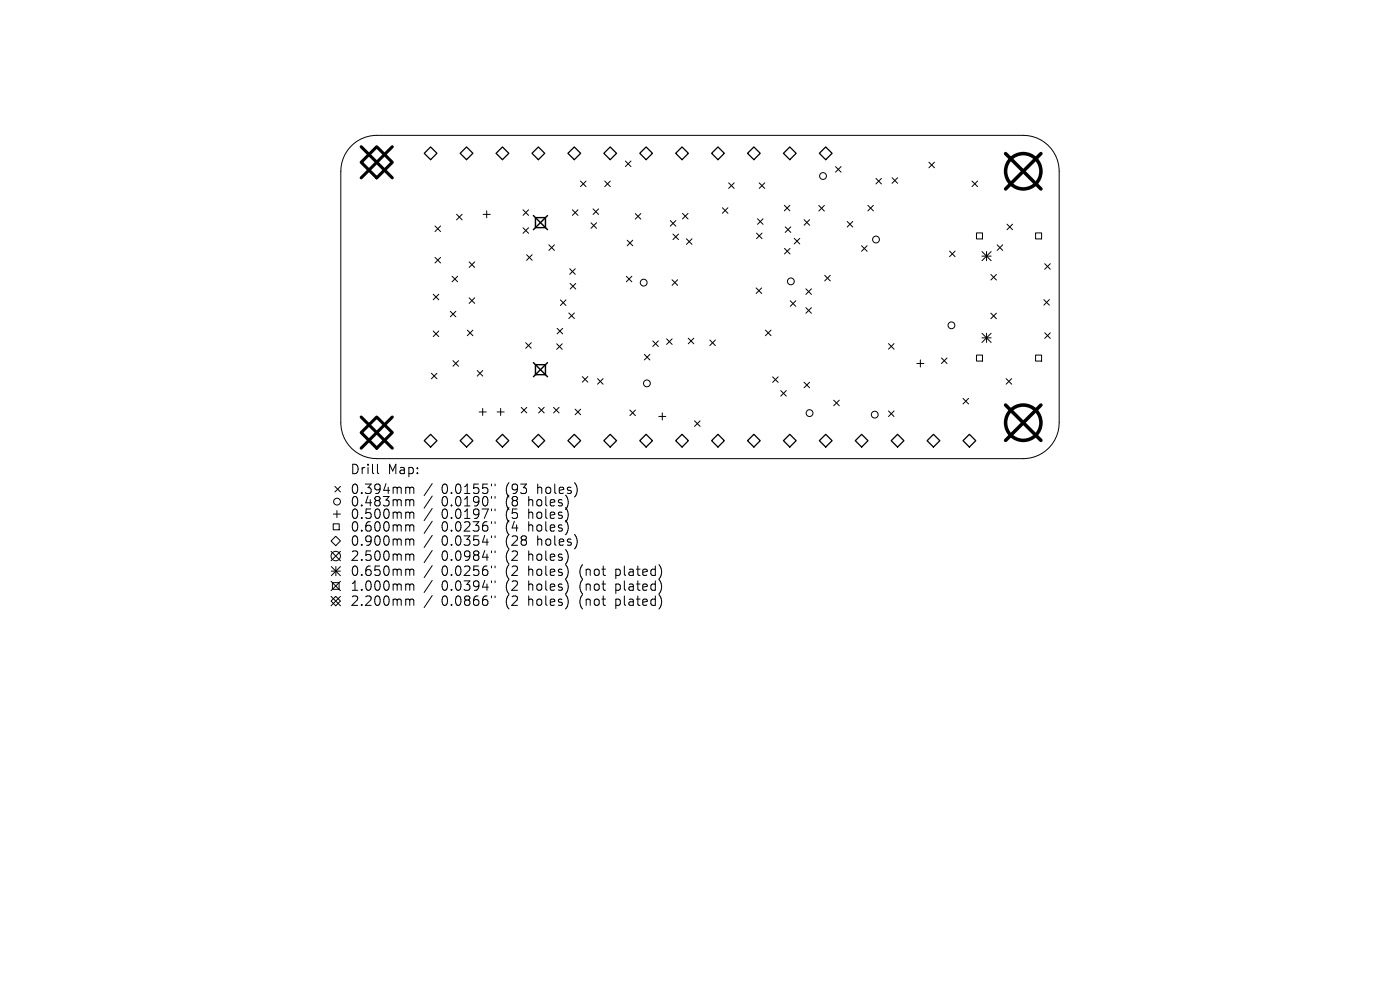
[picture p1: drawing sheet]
<svg xmlns="http://www.w3.org/2000/svg" width="297mm" height="210mm" viewBox="0 0 297 210" stroke-linecap="round" stroke-linejoin="round" font-family="sans-serif">
<defs><g id="words">
<g font-size="2.8">
<text x="74.2" y="100.9">Drill</text>
<text x="82.2" y="100.9">Map:</text>
<text x="74.2" y="105.1">0.394mm</text>
<text x="74.2" y="107.7">0.483mm</text>
<text x="93.7" y="105.1">0.0155&quot;</text>
<text x="93.7" y="107.7">0.0190&quot;</text>
<text x="107.4" y="105.1">(93</text>
<text x="107.4" y="107.7">(8</text>
<text x="112.4" y="107.7">holes)</text>
<text x="114.3" y="105.1">holes)</text>
<text x="74.2" y="110.4">0.500mm</text>
<text x="74.2" y="113.1">0.600mm</text>
<text x="93.7" y="110.4">0.0197&quot;</text>
<text x="93.7" y="113.1">0.0236&quot;</text>
<text x="107.4" y="110.4">(5</text>
<text x="107.4" y="113.1">(4</text>
<text x="112.4" y="110.4">holes)</text>
<text x="112.4" y="113.1">holes)</text>
<text x="74.2" y="116.1">0.900mm</text>
<text x="74.2" y="119.3">2.500mm</text>
<text x="93.7" y="116.1">0.0354&quot;</text>
<text x="93.7" y="119.3">0.0984&quot;</text>
<text x="107.4" y="116.1">(28</text>
<text x="107.4" y="119.3">(2</text>
<text x="112.4" y="119.3">holes)</text>
<text x="114.3" y="116.1">holes)</text>
<text x="74.2" y="122.5">0.650mm</text>
<text x="74.2" y="125.6">1.000mm</text>
<text x="93.7" y="122.5">0.0256&quot;</text>
<text x="93.7" y="125.6">0.0394&quot;</text>
<text x="107.4" y="122.5">(2</text>
<text x="107.4" y="125.6">(2</text>
<text x="112.4" y="122.5">holes)</text>
<text x="112.4" y="125.6">holes)</text>
<text x="123.4" y="122.5">(not</text>
<text x="123.4" y="125.6">(not</text>
<text x="131.2" y="122.5">plated)</text>
<text x="131.2" y="125.6">plated)</text>
<text x="74.2" y="128.8">2.200mm</text>
<text x="93.7" y="128.8">0.0866&quot;</text>
<text x="107.4" y="128.8">(2</text>
<text x="112.4" y="128.8">holes)</text>
<text x="123.4" y="128.8">(not</text>
<text x="131.2" y="128.8">plated)</text>
</g>
</g></defs>
<g fill="none" stroke="#000" stroke-width=".21">
<path d="M74.4 31.1a7.6 7.6 0 0 1 5.5-2.4h137.2a7.6 7.6 0 0 1 7.6 7.6v53.4a7.6 7.6 0 0 1-7.6 7.6h-137.2a7.6 7.6 0 0 1-7.6-7.6v-53.4a7.6 7.6 0 0 1 2.1-5.2zM123.1 38.4l1.2 1.2M124.3 38.4l-1.2 1.2M128.3 38.4l1.2 1.2M129.5 38.4l-1.2 1.2M132.7 34.2l1.2 1.1M133.9 34.2l-1.2 1.1M154.6 38.8l1.2 1.2M155.8 38.8l-1.2 1.2M161.1 38.8l1.1 1.2M162.2 38.8l-1.1 1.2M177.2 35.3l1.2 1.2"/>
<path d="M178.4 35.3l-1.2 1.2M185.8 37.8l1.2 1.2M187 37.8l-1.2 1.2M189.2 37.7l1.2 1.2M190.4 37.7l-1.2 1.2M197.1 34.4l1.1 1.2M198.2 34.4l-1.1 1.2M206.2 38.4l1.2 1.2M207.4 38.4l-1.2 1.2M92.3 47.9l1.2 1.2M92.3 54.6l1.2 1.2M93.5 47.9l-1.2 1.2"/>
<path d="M93.5 54.6l-1.2 1.2M95.9 58.6l1.2 1.2M96.9 45.5l1.1 1.1M97.1 58.6l-1.2 1.2M98 45.5l-1.1 1.1M99.5 55.6l1.2 1.1M100.7 55.6l-1.2 1.1M102.5 45.5h1.5M103.3 44.7v1.5M111 44.5l1.1 1.2M111 48.3l1.1 1.2M111.7 54l1.2 1.2"/>
<path d="M112.1 44.5l-1.1 1.2M112.1 48.3l-1.1 1.2M112.9 54l-1.2 1.2M116.4 51.9l1.2 1.2M117.6 51.9l-1.2 1.2M120.9 57l1.1 1.2M121.4 44.5l1.2 1.2M122 57l-1.1 1.2M122.6 44.5l-1.2 1.2M125.4 47.3l1.2 1.1M125.8 44.3l1.2 1.2M126.6 47.3l-1.2 1.1"/>
<path d="M127 44.3l-1.2 1.2M132.9 58.6l1.1 1.2M133.1 51l1.1 1.1M134 58.6l-1.1 1.2M134.2 51l-1.1 1.1M134.8 45.3l1.1 1.2M135.9 45.3l-1.1 1.2M142.2 46.8l1.2 1.2M142.6 59.3l1.2 1.2M142.8 49.6l1.1 1.2M143.4 46.8l-1.2 1.2M143.8 59.3l-1.2 1.2"/>
<path d="M143.9 49.6l-1.1 1.2M144.8 45.3l1.2 1.1M145.6 50.7l1.2 1.1M146 45.3l-1.2 1.1M146.8 50.7l-1.2 1.1M153.2 44.1l1.2 1.1M154.4 44.1l-1.2 1.1M160.5 49.5l1.2 1.1M160.7 46.4l1.2 1.2M161.7 49.5l-1.2 1.1M161.9 46.4l-1.2 1.2M166.4 43.6l1.2 1.1"/>
<path d="M166.4 52.7l1.2 1.2M166.6 48.1l1.2 1.2M167.6 43.6l-1.2 1.1M167.6 52.7l-1.2 1.2M167.8 48.1l-1.2 1.2M168.5 50.6l1.2 1.1M169.7 50.6l-1.2 1.1M170.6 46.6l1.2 1.2M171.8 46.6l-1.2 1.2M173.7 43.6l1.2 1.2M174.9 43.6l-1.2 1.2M175 58.4l1.1 1.2"/>
<path d="M176.1 58.4l-1.1 1.2M179.7 47l1.2 1.2M180.9 47l-1.2 1.2M182.8 52.1l1.2 1.2M184 52.1l-1.2 1.2M184.1 43.6l1.2 1.1M185.3 43.6l-1.2 1.1M201.4 53.3l1.2 1.1M202.6 53.3l-1.2 1.1M207.2 49.4h1.2v1.3h-1.2zM208.3 53.4l2 1.9M208.3 54.3h2"/>
<path d="M209.3 53.4v1.9M210.2 58.2l1.2 1.2M210.3 53.4l-2 1.9M211.4 58.2l-1.2 1.2M211.5 51.9l1.2 1.2M212.7 51.9l-1.2 1.2M213.6 47.6l1.2 1.1M214.8 47.6l-1.2 1.1M219.7 49.4h1.3v1.3h-1.3zM221.6 55.9l1.2 1.2M222.8 55.9l-1.2 1.2M91.5 79.2l1.2 1.2"/>
<path d="M91.9 62.4l1.2 1.2M91.9 70.2l1.2 1.2M92.7 79.2l-1.2 1.2M93.1 62.4l-1.2 1.2M93.1 70.2l-1.2 1.2M95.5 66l1.2 1.2M96.1 76.5l1.2 1.2M96.7 66l-1.2 1.2M97.3 76.5l-1.2 1.2M99.1 70l1.2 1.2M99.5 63.2l1.2 1.2M100.3 70l-1.2 1.2"/>
<path d="M100.7 63.2l-1.2 1.2M101.2 78.6l1.2 1.2M102.4 78.6l-1.2 1.2M111.5 72.7l1.2 1.2M112.7 72.7l-1.2 1.2M118.1 72.9l1.2 1.2M118.2 69.7l1.2 1.1M118.9 63.6l1.2 1.2M119.3 72.9l-1.2 1.2M119.4 69.7l-1.2 1.1M120.1 63.6l-1.2 1.2M120.7 66.4l1.2 1.2"/>
<path d="M121 60.1l1.1 1.2M121.9 66.4l-1.2 1.2M122.1 60.1l-1.1 1.2M123.5 79.9l1.2 1.2M124.7 79.9l-1.2 1.2M136.7 75.2l1.2 1.2M137.9 75.2l-1.2 1.2M138.5 72.3l1.2 1.2M139.7 72.3l-1.2 1.2M141.4 71.9l1.2 1.2M142.6 71.9l-1.2 1.2M146 71.7l1.2 1.2"/>
<path d="M147.2 71.7l-1.2 1.2M150.6 72.1l1.2 1.2M151.8 72.1l-1.2 1.2M160.4 61.1l1.2 1.2M161.6 61.1l-1.2 1.2M162.4 70l1.2 1.2M163.6 70l-1.2 1.2M163.9 79.9l1.2 1.2M165.1 79.9l-1.2 1.2M167.6 63.8l1.2 1.2M168.8 63.8l-1.2 1.2M171 61.3l1.1 1.1"/>
<path d="M171 65.3l1.1 1.2M172.1 61.3l-1.1 1.1M172.1 65.3l-1.1 1.2M188.5 72.9l1.2 1.2M189.7 72.9l-1.2 1.2M194.5 77.1h1.5M195.3 76.3v1.5M199.7 75.9l1.2 1.2M200.9 75.9l-1.2 1.2M207.2 75.3h1.2v1.3h-1.2zM208.3 70.7l2 1.9M208.3 71.7h2"/>
<path d="M209.3 70.7v1.9M210.2 66.4l1.2 1.2M210.3 70.7l-2 1.9M211.4 66.4l-1.2 1.2M219.7 75.3h1.3v1.3h-1.3zM221.4 63.6l1.2 1.1M221.6 70.6l1.2 1.2M222.6 63.6l-1.2 1.1M222.8 70.6l-1.2 1.2M80.1 98.5v1.7l.3 .3M101.7 87.4h1.5M102.4 86.6v1.5"/>
<path d="M105.5 87.4h1.5M106.2 86.6v1.5M110.6 86.4l1.2 1.2M111.8 86.4l-1.2 1.2M114.3 86.4l1.1 1.2M115.4 86.4l-1.1 1.2M117.4 86.4l1.2 1.2M118.6 86.4l-1.2 1.2M122 86.8l1.2 1.2M123.2 86.8l-1.2 1.2M126.8 80.3l1.1 1.2M127.9 80.3l-1.1 1.2"/>
<path d="M133.6 87l1.2 1.2M134.8 87l-1.2 1.2M139.8 88.3h1.5M140.5 87.6v1.5M147.3 89.3l1.2 1.2M148.5 89.3l-1.2 1.2M165.6 82.9l1.2 1.1M166.8 82.9l-1.2 1.1M170.6 81.1l1.2 1.2M171.8 81.1l-1.2 1.2M176.9 84.9l1.1 1.2M178 84.9l-1.1 1.2"/>
<path d="M188.5 87.2l1.2 1.2M189.7 87.2l-1.2 1.2M204.3 84.5l1.2 1.2M205.5 84.5l-1.2 1.2M213.4 80.3l1.2 1.2M214.6 80.3l-1.2 1.2M70.2 117l2 2M70.7 111.1h1.3v1.3h-1.3zM70.7 109.1h1.5M71 103.2l1.2 1.2M71.2 113.8l1 1-1 1-1-1zM71.5 108.3v1.5"/>
<path d="M72.2 103.2l-1.2 1.2M72.2 117l-2 2M86.4 103.3l.4 .1 .1 .2M86.4 106h.2l.3 .3M86.4 108.6h.2l.3 .3M86.4 111.3h.2l.3 .3M86.4 114.3h.2l.3 .3M86.4 117.5l.4 .1 .1 .2M86.9 103.6l.3-.3 .5 .1 .1 1.3M86.9 103.6v1.1M86.9 106.3v1M86.9 108.9v1.1"/>
<path d="M86.9 111.6v1.1M86.9 114.6v1.1M86.9 117.8v1.1M86.9 106.3l.3-.3 .5 .1 .1 1.2M86.9 108.9l.3-.3 .5 .1 .1 1.3M86.9 111.6l.3-.3 .5 .1 .1 1.3M86.9 114.6l.3-.3 .5 .1 .1 1.3M86.9 117.8l.3-.3 .5 .1 .1 1.3M91.7 102.6l-1.7 2.6M91.7 105.2l-1.7 2.6M91.7 107.9l-1.7 2.5M91.7 110.6l-1.7 2.5"/>
<path d="M91.7 113.6l-1.7 2.5M91.7 116.8l-1.7 2.5M91.7 120l-1.7 2.5M104.3 102.7v.4M104.3 105.3v.4M104.3 108v.4M104.3 110.7v.4M104.3 113.7v.4M104.3 116.9v.4M105 102.7v.4M105 105.3v.4M105 108v.4"/>
<path d="M105 110.7v.4M105 113.7v.4M105 116.9v.4M70.2 127.5l1-1 1 1-1 1zM70.2 123.3l2 2M70.2 126.5l2 2M70.3 120.2l1.9 1.9M70.3 121.2h1.9M70.5 123.6h1.4v1.4h-1.4zM71.3 120.2v1.9M72.2 120.2l-1.9 1.9M72.2 123.3l-2 2"/>
<path d="M72.2 126.5l-2 2M86.4 120.7h.2l.3 .3M86.4 123.9h.2l.3 .3M86.4 127.1h.2l.3 .3M86.9 121v1.1M86.9 124.2v1M86.9 127.4v1M86.9 121l.3-.3 .5 .1 .1 1.3M86.9 124.2l.3-.3 .5 .1 .1 1.2M86.9 127.4l.3-.3 .5 .1 .1 1.2M91.7 123.1l-1.7 2.6M91.7 126.3l-1.7 2.6"/>
<path d="M104.3 120.1v.4M104.3 123.2v.4M104.3 126.4v.4M105 120.1v.4M105 123.2v.4M105 126.4v.4"/>
<circle cx="174.6" cy="37.3" r=".72"/>
<circle cx="136.6" cy="60" r=".72"/>
<circle cx="167.8" cy="59.7" r=".72"/>
<circle cx="185.8" cy="50.8" r=".72"/>
<circle cx="201.8" cy="69" r=".72"/>
<circle cx="137.2" cy="81.3" r=".72"/>
<circle cx="171.7" cy="87.6" r=".72"/>
<circle cx="185.6" cy="88" r=".72"/>
<circle cx="71.2" cy="118" r="1"/>
<circle cx="71.5" cy="106.4" r=".72"/>
</g>
<g fill="none" stroke="#000" stroke-width=".27">
<path d="M90 32.5l1.4-1.3 1.3 1.3-1.3 1.4zM97.6 32.5l1.4-1.3 1.3 1.3-1.3 1.4zM105.2 32.5l1.4-1.3 1.3 1.3-1.3 1.4zM112.9 32.5l1.3-1.3 1.4 1.3-1.4 1.4zM120.5 32.5l1.3-1.3 1.4 1.3-1.4 1.4zM128.1 32.5l1.4-1.3 1.3 1.3-1.3 1.4zM135.7 32.5l1.4-1.3 1.3 1.3-1.3 1.4zM143.3 32.5l1.4-1.3 1.3 1.3-1.3 1.4zM152.3 31.2l1.4 1.3-1.4 1.4-1.3-1.4zM158.6 32.5l1.3-1.3 1.4 1.3-1.4 1.4zM166.2 32.5l1.4-1.3 1.3 1.3-1.3 1.4zM175.2 31.2l1.3 1.3-1.3 1.4-1.4-1.4z"/>
<path d="M90 93.5l1.4-1.4 1.3 1.4-1.3 1.3zM97.6 93.5l1.4-1.4 1.3 1.4-1.3 1.3zM106.6 92.1l1.3 1.4-1.3 1.3-1.4-1.3zM112.9 93.5l1.3-1.4 1.4 1.4-1.4 1.3zM120.5 93.5l1.3-1.4 1.4 1.4-1.4 1.3zM128.1 93.5l1.4-1.4 1.3 1.4-1.3 1.3zM135.7 93.5l1.4-1.4 1.3 1.4-1.3 1.3zM143.3 93.5l1.4-1.4 1.3 1.4-1.3 1.3zM152.3 92.1l1.4 1.4-1.4 1.3-1.3-1.3zM158.6 93.5l1.3-1.4 1.4 1.4-1.4 1.3zM166.2 93.5l1.4-1.4 1.3 1.4-1.3 1.3zM175.2 92.1l1.3 1.4-1.3 1.3-1.4-1.3z"/>
<path d="M181.4 93.5l1.4-1.4 1.3 1.4-1.3 1.3zM189.1 93.5l1.3-1.4 1.4 1.4-1.4 1.3zM196.7 93.5l1.3-1.4 1.4 1.4-1.4 1.3zM204.3 93.5l1.4-1.4 1.3 1.4-1.3 1.3z"/>
</g>
<g fill="none" stroke="#000" stroke-width=".75">
<path d="M213.3 32.6l7.5 7.5M220.8 32.6l-7.5 7.5M213.3 85.9l7.5 7.5M220.8 85.9l-7.5 7.5"/>
<circle cx="217.1" cy="36.3" r="3.7"/>
<circle cx="217.1" cy="89.7" r="3.7"/>
</g>
<path d="M113.2 45.7l3 3M113.6 46.2h2.1v2.1h-2.1zM116.2 45.7l-3 3M113.2 76.9l3 3M113.6 77.4h2.1v2.1h-2.1zM116.2 76.9l-3 3" fill="none" stroke="#000" stroke-width=".3"/>
<path d="M76.6 31.1l6.6 6.6M79.9 31.1l3.3 3.3-3.3 3.3-3.3-3.3zM83.2 31.1l-6.6 6.6M76.6 91.8l3.3-3.3 3.3 3.3-3.3 3.3zM76.6 88.5l6.6 6.6M83.2 88.5l-6.6 6.6" fill="none" stroke="#000" stroke-width=".66"/>
<use href="#words"/>
</svg>
